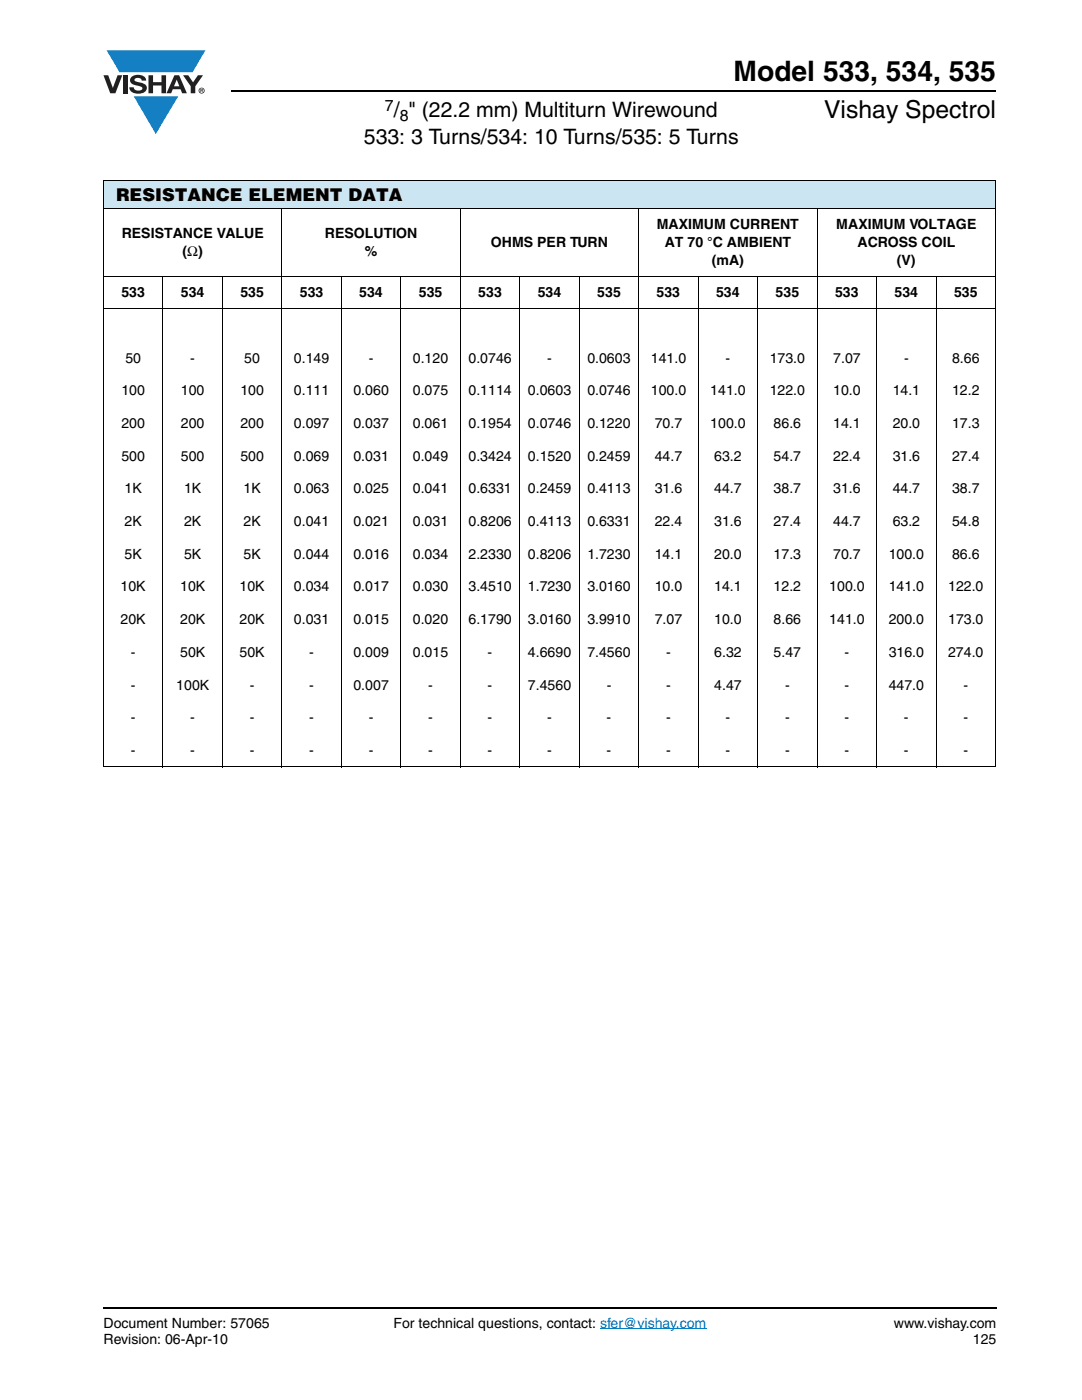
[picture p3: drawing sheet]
<svg xmlns="http://www.w3.org/2000/svg" width="216mm" height="279mm" viewBox="0 0 216 279" stroke-linecap="round" stroke-linejoin="round" font-family="sans-serif">
<defs><g id="words">
<text font-size="5.6" x="146.4" y="16.1">Model 533, 534, 535</text>
<text font-size="4.9" x="164.4" y="23.6">Vishay Spectrol</text>
<g font-size="4.2">
<text x="78.6" y="23.3">/ &quot; (22.2 mm) Multiturn Wirewound</text>
<text x="72.6" y="28.7">533: 3 Turns/534: 10 Turns/535: 5 Turns</text>
</g>
<text font-size="3.5" x="23.2" y="40.2">RESISTANCE ELEMENT DATA</text>
<g font-size="3.2">
<text x="76.8" y="22.1">7</text>
<text x="79.8" y="24.1">8</text>
</g>
<g font-size="2.8">
<text x="24.3" y="47.5">RESISTANCE VALUE</text>
<text x="64.8" y="47.5">RESOLUTION</text>
<text x="131.1" y="45.7">MAXIMUM CURRENT</text>
<text x="166.9" y="45.7">MAXIMUM VOLTAGE</text>
<text x="36.4" y="51">(Ω)</text>
<text x="72.8" y="51">%</text>
<text x="97.9" y="49.3">OHMS PER TURN</text>
<text x="132.6" y="49.3">AT 70 °C AMBIENT</text>
<text x="142" y="52.8">(mA)</text>
<text x="171.1" y="49.3">ACROSS COIL</text>
<text x="179" y="52.8">(V)</text>
<text x="24.2" y="59.3">533</text>
<text x="36.1" y="59.3">534</text>
<text x="48" y="59.3">535</text>
<text x="59.8" y="59.3">533</text>
<text x="71.7" y="59.3">534</text>
<text x="83.6" y="59.3">535</text>
<text x="95.4" y="59.3">533</text>
<text x="107.3" y="59.3">534</text>
<text x="119.2" y="59.3">535</text>
<text x="131" y="59.3">533</text>
<text x="142.9" y="59.3">534</text>
<text x="154.8" y="59.3">535</text>
<text x="166.6" y="59.3">533</text>
<text x="178.5" y="59.3">534</text>
<text x="190.4" y="59.3">535</text>
<text x="25" y="72.4">50</text>
<text x="38" y="72.4">-</text>
<text x="48.7" y="72.4">50</text>
<text x="58.7" y="72.4">0.149</text>
<text x="73.6" y="72.4">-</text>
<text x="82.4" y="72.4">0.120</text>
<text x="93.5" y="72.4">0.0746</text>
<text x="109.2" y="72.4">-</text>
<text x="117.2" y="72.4">0.0603</text>
<text x="129.9" y="72.4">141.0</text>
<text x="144.8" y="72.4">-</text>
<text x="153.6" y="72.4">173.0</text>
<text x="166.2" y="72.4">7.07</text>
<text x="180.4" y="72.4">-</text>
<text x="190" y="72.4">8.66</text>
<text x="24.2" y="78.9">100</text>
<text x="36.1" y="78.9">100</text>
<text x="48" y="78.9">100</text>
<text x="58.7" y="78.9">0.111</text>
<text x="70.5" y="78.9">0.060</text>
<text x="82.4" y="78.9">0.075</text>
<text x="93.5" y="78.9">0.1114</text>
<text x="105.3" y="78.9">0.0603</text>
<text x="117.2" y="78.9">0.0746</text>
<text x="129.9" y="78.9">100.0</text>
<text x="141.7" y="78.9">141.0</text>
<text x="153.6" y="78.9">122.0</text>
<text x="166.2" y="78.9">10.0</text>
<text x="178.1" y="78.9">14.1</text>
<text x="190" y="78.9">12.2</text>
<text x="24.2" y="85.4">200</text>
<text x="36.1" y="85.4">200</text>
<text x="48" y="85.4">200</text>
<text x="58.7" y="85.4">0.097</text>
<text x="70.5" y="85.4">0.037</text>
<text x="82.4" y="85.4">0.061</text>
<text x="93.5" y="85.4">0.1954</text>
<text x="105.3" y="85.4">0.0746</text>
<text x="117.2" y="85.4">0.1220</text>
<text x="130.6" y="85.4">70.7</text>
<text x="141.7" y="85.4">100.0</text>
<text x="154.4" y="85.4">86.6</text>
<text x="166.2" y="85.4">14.1</text>
<text x="178.1" y="85.4">20.0</text>
<text x="190" y="85.4">17.3</text>
<text x="24.2" y="91.9">500</text>
<text x="36.1" y="91.9">500</text>
<text x="48" y="91.9">500</text>
<text x="58.7" y="91.9">0.069</text>
<text x="70.5" y="91.9">0.031</text>
<text x="82.4" y="91.9">0.049</text>
<text x="93.5" y="91.9">0.3424</text>
<text x="105.3" y="91.9">0.1520</text>
<text x="117.2" y="91.9">0.2459</text>
<text x="130.6" y="91.9">44.7</text>
<text x="142.5" y="91.9">63.2</text>
<text x="154.4" y="91.9">54.7</text>
<text x="166.2" y="91.9">22.4</text>
<text x="178.1" y="91.9">31.6</text>
<text x="190" y="91.9">27.4</text>
<text x="24.8" y="98.5">1K</text>
<text x="36.7" y="98.5">1K</text>
<text x="48.6" y="98.5">1K</text>
<text x="58.7" y="98.5">0.063</text>
<text x="70.5" y="98.5">0.025</text>
<text x="82.4" y="98.5">0.041</text>
<text x="93.5" y="98.5">0.6331</text>
<text x="105.3" y="98.5">0.2459</text>
<text x="117.2" y="98.5">0.4113</text>
<text x="130.6" y="98.5">31.6</text>
<text x="142.5" y="98.5">44.7</text>
<text x="154.4" y="98.5">38.7</text>
<text x="166.2" y="98.5">31.6</text>
<text x="178.1" y="98.5">44.7</text>
<text x="190" y="98.5">38.7</text>
<text x="24.8" y="105">2K</text>
<text x="36.7" y="105">2K</text>
<text x="48.6" y="105">2K</text>
<text x="58.7" y="105">0.041</text>
<text x="70.5" y="105">0.021</text>
<text x="82.4" y="105">0.031</text>
<text x="93.5" y="105">0.8206</text>
<text x="105.3" y="105">0.4113</text>
<text x="117.2" y="105">0.6331</text>
<text x="130.6" y="105">22.4</text>
<text x="142.5" y="105">31.6</text>
<text x="154.4" y="105">27.4</text>
<text x="166.2" y="105">44.7</text>
<text x="178.1" y="105">63.2</text>
<text x="190" y="105">54.8</text>
<text x="24.8" y="111.5">5K</text>
<text x="36.7" y="111.5">5K</text>
<text x="48.6" y="111.5">5K</text>
<text x="58.7" y="111.5">0.044</text>
<text x="70.5" y="111.5">0.016</text>
<text x="82.4" y="111.5">0.034</text>
<text x="93.5" y="111.5">2.2330</text>
<text x="105.3" y="111.5">0.8206</text>
<text x="117.2" y="111.5">1.7230</text>
<text x="130.6" y="111.5">14.1</text>
<text x="142.5" y="111.5">20.0</text>
<text x="154.4" y="111.5">17.3</text>
<text x="166.2" y="111.5">70.7</text>
<text x="177.3" y="111.5">100.0</text>
<text x="190" y="111.5">86.6</text>
<text x="24.1" y="118">10K</text>
<text x="35.9" y="118">10K</text>
<text x="47.8" y="118">10K</text>
<text x="58.7" y="118">0.034</text>
<text x="70.5" y="118">0.017</text>
<text x="82.4" y="118">0.030</text>
<text x="93.5" y="118">3.4510</text>
<text x="105.3" y="118">1.7230</text>
<text x="117.2" y="118">3.0160</text>
<text x="130.6" y="118">10.0</text>
<text x="142.5" y="118">14.1</text>
<text x="154.4" y="118">12.2</text>
<text x="165.5" y="118">100.0</text>
<text x="177.3" y="118">141.0</text>
<text x="189.2" y="118">122.0</text>
<text x="24.1" y="124.6">20K</text>
<text x="35.9" y="124.6">20K</text>
<text x="47.8" y="124.6">20K</text>
<text x="58.7" y="124.6">0.031</text>
<text x="70.5" y="124.6">0.015</text>
<text x="82.4" y="124.6">0.020</text>
<text x="93.5" y="124.6">6.1790</text>
<text x="105.3" y="124.6">3.0160</text>
<text x="117.2" y="124.6">3.9910</text>
<text x="130.6" y="124.6">7.07</text>
<text x="142.5" y="124.6">10.0</text>
<text x="154.4" y="124.6">8.66</text>
<text x="165.5" y="124.6">141.0</text>
<text x="177.3" y="124.6">200.0</text>
<text x="189.2" y="124.6">173.0</text>
<text x="26.1" y="131.1">-</text>
<text x="35.9" y="131.1">50K</text>
<text x="47.8" y="131.1">50K</text>
<text x="61.7" y="131.1">-</text>
<text x="70.5" y="131.1">0.009</text>
<text x="82.4" y="131.1">0.015</text>
<text x="97.3" y="131.1">-</text>
<text x="105.3" y="131.1">4.6690</text>
<text x="117.2" y="131.1">7.4560</text>
<text x="132.9" y="131.1">-</text>
<text x="142.5" y="131.1">6.32</text>
<text x="154.4" y="131.1">5.47</text>
<text x="168.5" y="131.1">-</text>
<text x="177.3" y="131.1">316.0</text>
<text x="189.2" y="131.1">274.0</text>
<text x="26.1" y="137.6">-</text>
<text x="35.2" y="137.6">100K</text>
<text x="49.8" y="137.6">-</text>
<text x="61.7" y="137.6">-</text>
<text x="70.5" y="137.6">0.007</text>
<text x="85.5" y="137.6">-</text>
<text x="97.3" y="137.6">-</text>
<text x="105.3" y="137.6">7.4560</text>
<text x="121.1" y="137.6">-</text>
<text x="132.9" y="137.6">-</text>
<text x="142.5" y="137.6">4.47</text>
<text x="156.7" y="137.6">-</text>
<text x="168.5" y="137.6">-</text>
<text x="177.3" y="137.6">447.0</text>
<text x="192.3" y="137.6">-</text>
<text x="26.1" y="144.2">-</text>
<text x="38" y="144.2">-</text>
<text x="49.8" y="144.2">-</text>
<text x="61.7" y="144.2">-</text>
<text x="73.6" y="144.2">-</text>
<text x="85.4" y="144.2">-</text>
<text x="97.3" y="144.2">-</text>
<text x="109.2" y="144.2">-</text>
<text x="121.1" y="144.2">-</text>
<text x="132.9" y="144.2">-</text>
<text x="144.8" y="144.2">-</text>
<text x="156.7" y="144.2">-</text>
<text x="168.5" y="144.2">-</text>
<text x="180.4" y="144.2">-</text>
<text x="192.3" y="144.2">-</text>
<text x="26.1" y="150.7">-</text>
<text x="38" y="150.7">-</text>
<text x="49.8" y="150.7">-</text>
<text x="61.7" y="150.7">-</text>
<text x="73.6" y="150.7">-</text>
<text x="85.4" y="150.7">-</text>
<text x="97.3" y="150.7">-</text>
<text x="109.2" y="150.7">-</text>
<text x="121.1" y="150.7">-</text>
<text x="132.9" y="150.7">-</text>
<text x="144.8" y="150.7">-</text>
<text x="156.7" y="150.7">-</text>
<text x="168.5" y="150.7">-</text>
<text x="180.4" y="150.7">-</text>
<text x="192.3" y="150.7">-</text>
<text x="20.6" y="268.2">Revision: 06-Apr-10</text>
<text x="20.6" y="265">Document Number: 57065</text>
<text x="78.5" y="265">For technical questions, contact: sfer@vishay.com</text>
<text x="178.4" y="265">www.vishay.com</text>
<text x="194.1" y="268.2">125</text>
</g>
</g></defs>
<path d="M46.1 18.2h152.6" fill="none" stroke="#000" stroke-width=".36"/>
<path d="M20.6 10.1h20.4v16.7h-20.4z" fill="#fff"/>
<g fill="#147fc3">
<path d="M21.3 10h19.7l-2.6 4.4h-3.8h-10.8z"/>
<path d="M26.7 19.2h8.9l-4.5 7.6z"/>
</g>
<g fill="#231f20">
<path d="M20.6 15h1l.9 2.5 1-2.5h.9l-1.4 3.6h-1z"/>
<path d="M24.6 15h.9v3.6h-.9z"/>
<path d="M26.3 15.3a2.1 2.1 0 0 1 2.8 .4l.1 .4h-.9a.79 .79 0 0 0-.7-.6 .79 .79 0 0 0-.8 .5l.3 .2 1 .3a1.08 1.08 0 0 1 1.2 1 1.08 1.08 0 0 1-1.1 1.1 1.73 1.73 0 0 1-2.4-1.2h.9a.96 .96 0 0 0 .8 .7 .96 .96 0 0 0 .9-.5 1.31 1.31 0 0 0-1.2-.6 1.03 1.03 0 0 1-1.1-.5 1.03 1.03 0 0 1 .2-1.2z"/>
<path d="M29.6 15h.9v1.4h1.7v-1.4h.9v3.6h-.9v-1.5h-1.7v1.5h-.9z"/>
<path d="M36.5 15h1.1l.9 1.4 1-1.4h1l-1.5 2.2v1.4h-.9v-1.4z"/>
<path d="M35.3 15.9l.5 1.3h-1.1zM34.8 15l-1.6 3.6h1l.3-.8h1.5l.3 .8h1l-1.6-3.6z"/>
<path d="M39.8 18.1a.46 .46 0 0 1 .9 0 .46 .46 0 0 1-.9 0zM39.6 18.1a.6 .6 0 0 0 1.2 0 .6 .6 0 0 0-1.2 0z"/>
<path d="M40.1 17.9h.2v.1h-.2zM40 17.8v.6h.1v-.3l.4 .3-.2-.3 .2-.1-.1-.2z"/>
</g>
<path d="M119.7 265.2h21.3" fill="none" stroke="#007ec4" stroke-width=".2"/>
<path d="M20.6 261.1h178.2" fill="none" stroke="#000" stroke-width=".36"/>
<path d="M20.6 36h178v5.6h-178z" fill="#cce5f3"/>
<g fill="none" stroke="#000" stroke-width=".2">
<path d="M20.6 36h178.1M20.6 36.2v116.8M198.6 36.2v116.8M20.6 41.6h178.1M20.6 55.1h178.1M32.5 55.1v98M44.4 55.1v98M56.2 41.5v111.6M68.1 55.1v98M80 55.1v98M91.8 41.5v111.6M103.7 55.1v98"/>
<path d="M115.6 55.1v98M127.4 41.5v111.6M139.3 55.1v98M151.2 55.1v98M163 41.5v111.6M174.9 55.1v98M186.8 55.1v98M20.6 61.7h178.1M20.6 153h178.1"/>
</g>
<use href="#words"/>
</svg>
